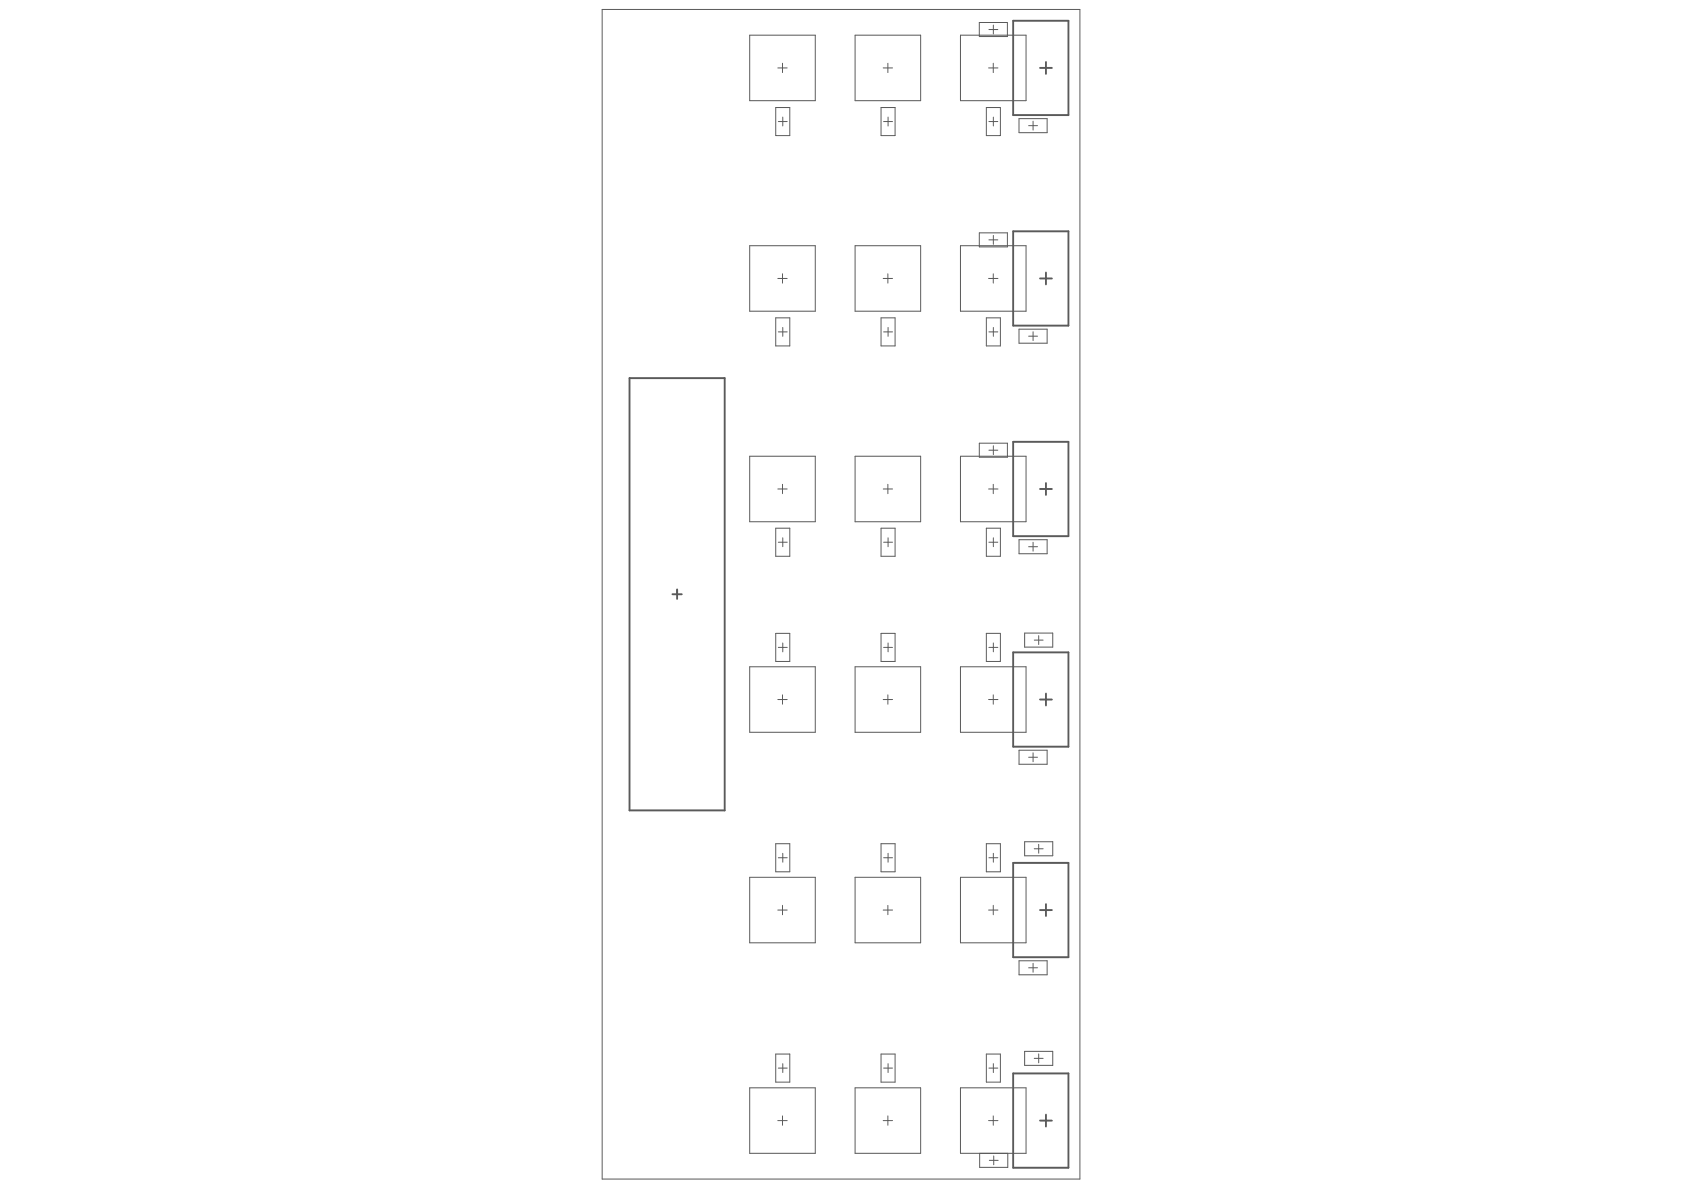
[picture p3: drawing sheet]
<svg xmlns="http://www.w3.org/2000/svg" width="297mm" height="210mm" viewBox="0 0 297 210" stroke-linecap="round" stroke-linejoin="round" font-family="sans-serif">
<g fill="none" stroke="#5a5a5a" stroke-width=".18">
<path d="M106.2 1.7h84.3v206.3h-84.3zM132.2 6.2h11.6v11.6h-11.6zM136.8 19h2.5v4.9h-2.5zM137.2 12h1.6M138 11.2v1.6M150.8 6.2h11.6v11.6h-11.6zM155.4 19h2.5v4.9h-2.5zM155.8 12h1.6M156.6 11.2v1.6M169.4 6.2h11.6v11.6h-11.6zM172.7 4h5v2.4h-5zM174 19h2.5v4.9h-2.5z"/>
<path d="M174.4 12h1.6M174.4 5.2h1.6M175.2 11.2v1.6M175.2 4.4v1.6M137.3 21.4h1.6M138.1 20.7v1.5M155.9 21.4h1.5M156.6 20.7v1.5M174.4 21.4h1.6M175.2 20.7v1.5M179.7 20.9h5v2.5h-5zM181.4 22.2h1.6"/>
<path d="M182.2 21.4v1.5M132.2 43.3h11.6v11.6h-11.6zM136.8 56.1h2.5v4.9h-2.5zM137.2 49.1h1.6M137.3 58.5h1.6M138 48.3v1.6M138.1 57.8v1.5M150.8 43.3h11.6v11.6h-11.6zM155.4 56.1h2.5v4.9h-2.5zM155.8 49.1h1.6M155.9 58.5h1.5M156.6 48.3v1.6"/>
<path d="M156.6 57.8v1.5M169.4 43.3h11.6v11.6h-11.6zM172.7 41.1h5v2.4h-5zM174 56.1h2.5v4.9h-2.5zM174.4 49.1h1.6M174.4 58.5h1.6M174.4 42.3h1.6M175.2 48.3v1.6M175.2 41.5v1.6M175.2 57.8v1.5M179.7 58.1h5v2.4h-5zM181.4 59.3h1.6"/>
<path d="M182.2 58.5v1.6M172.7 78.2h5v2.5h-5zM174.4 79.4h1.6M175.2 78.6v1.6M132.2 80.5h11.6v11.5h-11.6zM136.8 93.2h2.5v4.9h-2.5zM137.2 86.3h1.6M137.3 95.6h1.6M138 85.4v1.7M138.1 94.9v1.5M150.8 80.5h11.6v11.5h-11.6zM155.4 93.2h2.5v4.9h-2.5z"/>
<path d="M155.8 86.3h1.6M155.9 95.6h1.5M156.6 85.4v1.7M156.6 94.9v1.5M169.4 80.5h11.6v11.5h-11.6zM174 93.2h2.5v4.9h-2.5zM174.4 86.3h1.6M174.4 95.6h1.6M175.2 85.4v1.7M175.2 94.9v1.5M179.7 95.2h5v2.5h-5zM181.4 96.4h1.6"/>
<path d="M182.2 95.7v1.5M132.2 117.6h11.6v11.6h-11.6zM136.8 111.7h2.5v5h-2.5zM137.3 114.2h1.6M138.1 113.4v1.6M150.8 117.6h11.6v11.6h-11.6zM155.4 111.7h2.5v5h-2.5zM155.9 114.2h1.5M156.6 113.4v1.6M169.4 117.6h11.6v11.6h-11.6zM174 111.7h2.5v5h-2.5zM174.4 114.2h1.6"/>
<path d="M175.2 113.4v1.6M180.7 111.7h5v2.4h-5zM182.4 112.9h1.6M183.2 112.1v1.6M137.2 123.4h1.6M138 122.6v1.6M155.8 123.4h1.6M156.6 122.6v1.6M174.4 123.4h1.6M175.2 122.6v1.6M179.7 132.3h5v2.5h-5zM181.4 133.6h1.6"/>
<path d="M182.2 132.8v1.6M132.2 154.7h11.6v11.6h-11.6zM136.8 148.8h2.5v5h-2.5zM137.3 151.3h1.6M138 159.7v1.6M138.1 150.5v1.6M150.8 154.7h11.6v11.6h-11.6zM155.4 148.8h2.5v5h-2.5zM155.9 151.3h1.5M156.6 159.7v1.6M156.6 150.5v1.6M169.4 154.7h11.6v11.6h-11.6z"/>
<path d="M174 148.8h2.5v5h-2.5zM174.4 151.3h1.6M175.2 159.7v1.6M175.2 150.5v1.6M180.7 148.5h5v2.5h-5zM182.4 149.7h1.6M183.2 148.9v1.6M137.2 160.5h1.6M155.8 160.5h1.6M174.4 160.5h1.6M179.7 169.5h5v2.4h-5zM181.4 170.7h1.6"/>
<path d="M182.2 169.9v1.6M132.2 191.9h11.6v11.5h-11.6zM136.8 185.9h2.5v5h-2.5zM137.2 197.7h1.6M137.3 188.4h1.6M138 196.8v1.7M138.1 187.6v1.6M150.8 191.9h11.6v11.5h-11.6zM155.4 185.9h2.5v5h-2.5zM155.8 197.7h1.6M155.9 188.4h1.5M156.6 196.8v1.7"/>
<path d="M156.6 187.6v1.6M169.4 191.9h11.6v11.5h-11.6zM174 185.9h2.5v5h-2.5zM174.4 197.7h1.6M174.4 188.4h1.6M175.2 196.8v1.7M175.2 187.6v1.6M180.7 185.4h5v2.5h-5zM182.4 186.7h1.6M183.2 185.9v1.6M172.8 203.4v2.5h5v-2.5M174.5 204.7h1.6"/>
<path d="M175.3 203.9v1.6"/>
</g>
<g fill="none" stroke="#5a5a5a" stroke-width=".34">
<path d="M178.7 3.7h9.8v16.6h-9.8zM183.4 12h2.1M184.5 10.9v2.1M178.7 40.8h9.8v16.6h-9.8zM183.4 49.1h2.1M184.5 48.1v2.1M111 66.7h16.8v76.2h-16.8zM178.7 77.9h9.8v16.7h-9.8zM183.4 86.3h2.1M184.5 85.2v2.1M118.6 104.8h1.7M119.4 104v1.6"/>
<path d="M178.7 115.1h9.8v16.6h-9.8zM183.4 123.4h2.1M184.5 122.3v2.1M178.7 152.2h9.8v16.6h-9.8zM184.5 159.5v2.1M183.4 160.5h2.1M178.7 189.3h9.8v16.7h-9.8zM183.4 197.7h2.1M184.5 196.6v2.1"/>
</g>
</svg>
